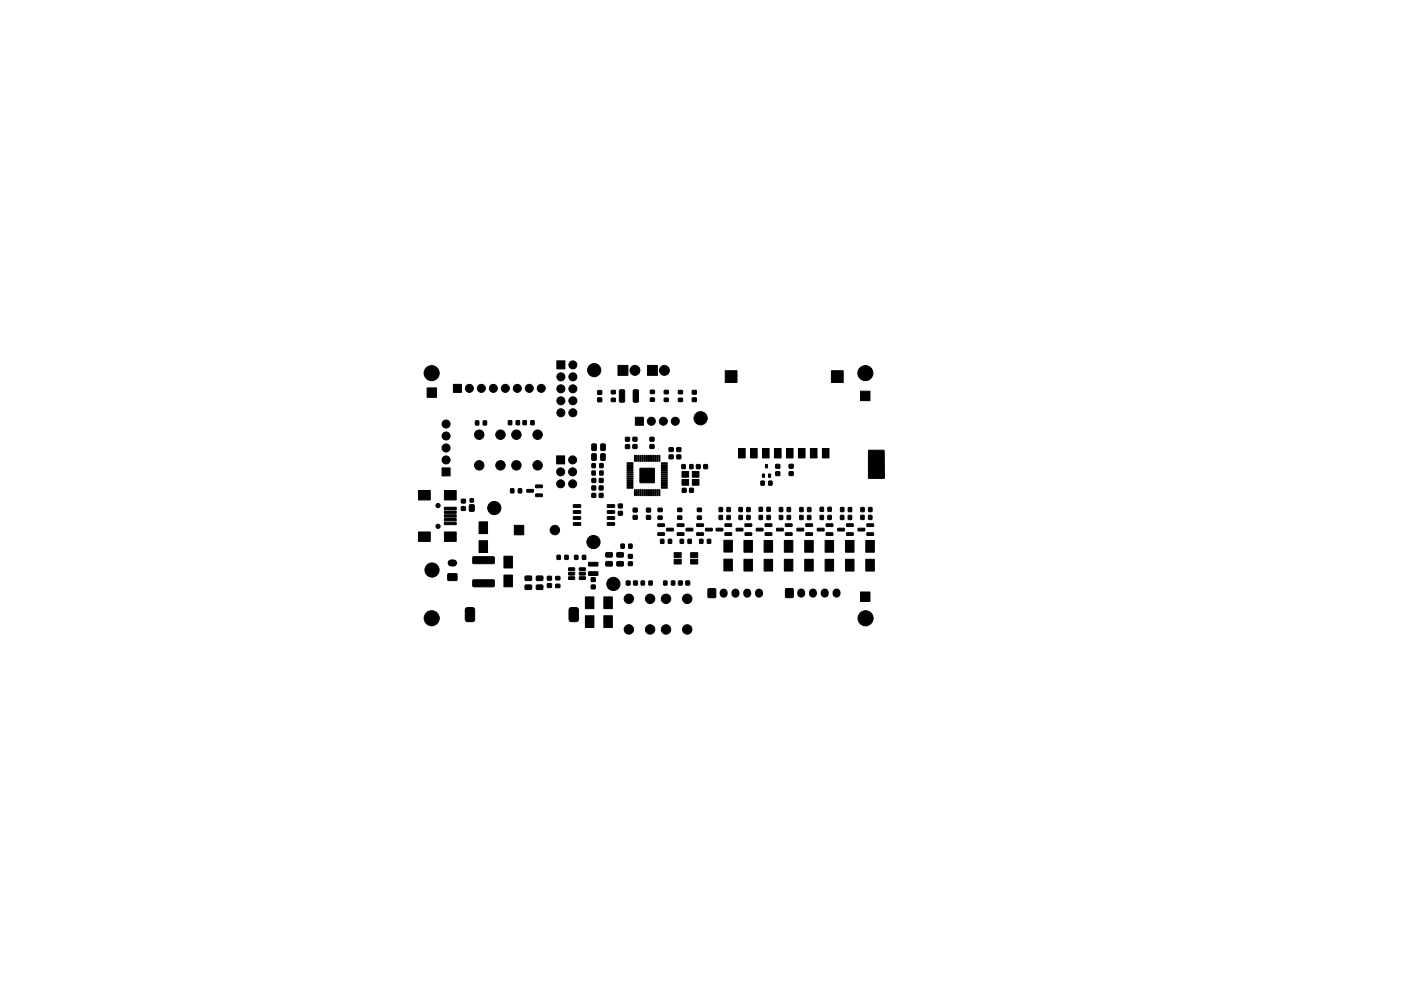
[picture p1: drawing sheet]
<svg xmlns="http://www.w3.org/2000/svg" width="297mm" height="210mm" viewBox="0 0 297 210" stroke-linecap="round" stroke-linejoin="round" font-family="sans-serif">
<g fill="#000" stroke="#000" stroke-width=".21">
<path d="M118.1 76.6h1.7v1.7h-1.7zM131 77.5h2.1v2.1h-2.1zM137.3 77.5h2.1v2.1h-2.1zM90.5 82.3h2v2h-2zM91.1 83.3h.4v.5h-.4zM91.5 82.8h.6v.5h-.6zM93.7 99.3h1.7v1.7h-1.7zM96.1 81.5h1.7v1.7h-1.7zM100.8 89.3h.7v.8h-.7zM102.5 89.3h.6v.8h-.6zM107.8 89.3h.7v.8h-.7zM109.5 89.3h.6v.8h-.6z"/>
<path d="M110.9 89.3h.7v.8h-.7zM112.5 89.3h.7v.8h-.7zM118 96.7h1.7v1.7h-1.7zM125.5 98.4h.7v.8h-.7zM125.5 96.3l.7-.1 .2 .2v1l-.1 .3h-.6l-.2-.2zM125.5 94.2h.7l.2 .1 .1 1.1-.2 .2h-.6l-.2-.1zM126.7 84.4h.9v.8h-.9zM126.7 82.9h.9v.8h-.9zM127.2 98.4h.7v.8h-.7zM127.4 96.3l.7-.1 .2 .2v1l-.1 .3h-.6l-.2-.2zM127.4 94.2h.7l.2 .1 .1 1.1-.2 .2h-.6l-.2-.1zM129.6 82.9h.9v.6h-.9z"/>
<path d="M129.6 84.5h.9v.7h-.9zM131.4 82.8l.8-.1 .2 .1v2.3l-.1 .2h-.7l-.3-.1zM132.6 94.4h.9v.7h-.9zM132.6 92.8h.9v.8h-.9zM133 98.2h1.2v.1l-1.2 .1zM133 98.6h1.2v.1l-1.2 .1zM133 99h1.2v.1l-1.2 .1zM133 99.4h1.2v.1l-1.2 .1zM133 99.8h1.2v.1l-1.2 .1zM134.3 82.8l.8-.1 .2 .1 .1 2.3-.2 .2h-.7l-.2-.1zM134.2 94.4h.8v.7h-.8zM134.2 92.8h.8v.8h-.8z"/>
<path d="M134.5 96.6l.2 .1v1.2l-.2-.1zM134.9 96.6l.2 .1v1.2l-.2-.1zM135.3 96.6l.2 .1v1.2l-.2-.1zM135.7 96.6l.2 .1v1.2l-.2-.1zM136.1 96.6l.2 .1v1.2l-.2-.1zM134.7 88.5h1.7v1.7h-1.7zM136.5 96.6l.2 .1v1.2l-.2-.1zM136.9 96.6l.2 .1v1.2l-.2-.1zM137.3 96.6l.2 .1v1.2l-.2-.1zM137.7 96.6l.2 .1v1.2l-.2-.1zM137.8 94.4h.8v.7h-.8zM137.8 92.8h.8v.8h-.8z"/>
<path d="M138.1 96.6l.2 .1v1.2l-.2-.1zM137.9 82.8h.8v.7h-.8zM137.9 84.5h.8v.6h-.8zM138.5 96.6l.2 .1v1.2l-.2-.1zM138.9 96.6l.2 .1v1.2l-.2-.1zM139.3 96.6l.2 .1v1.2l-.2-.1zM139.7 96.6l.2 .1v1.2l-.2-.1zM140.8 84.5h.9v.7h-.9zM140.8 82.8h.9v.7h-.9zM140.2 99.8h1.2l.1 .1-1.2 .1zM140.2 99.4h1.2l.1 .1-1.2 .1zM140.2 99h1.2l.1 .1-1.2 .1z"/>
<path d="M140.2 98.6h1.2l.1 .1-1.2 .1zM140.2 98.2h1.2l.1 .1-1.2 .1zM141.9 96.5h.8v.8h-.8zM141.9 95h.8v.8h-.8zM143.5 96.5h.8v.8h-.8zM143.5 95h.8v.8h-.8zM143.8 84.5h.9v.7h-.9zM143.8 82.9h.9v.6h-.9zM144.6 98.6h.7v.8h-.7zM146.8 84.4h.8v.8h-.8zM146.8 82.9h.8v.7h-.8zM146.2 98.6h.7v.8h-.7z"/>
<path d="M147.7 98.6h.7v.8h-.7zM149.2 98.6h.8v.8h-.8zM153.8 78.7h2.5v2.5h-2.5zM156.6 95.2h1.4v2h-1.4zM159.1 95.2h1.4v2h-1.4zM161.7 95.2h1.4v2h-1.4zM162.3 98.6h.4v.7h-.4zM164.2 95.2h1.4v2h-1.4zM164.5 98.6h.8v.7h-.8zM166.7 95.2h1.4v2h-1.4zM167.3 98.5h.9v.8h-.9zM169.3 95.2h1.4v2h-1.4z"/>
<path d="M171.8 95.2h1.4v2h-1.4zM174.4 95.2h1.4v2h-1.4zM176.3 78.7h2.5v2.5h-2.5zM182.4 83h2v2h-2zM183 84h.4v.5h-.4zM183.4 83.5h.6v.5h-.6zM184.1 95.6h3.4l-.1 5.9-3.3-.1zM88.7 112.9h2.5v2h-2.5zM88.7 104.1h2.5v2h-2.5zM94.2 107.6h2.5v.5h-2.5zM94.2 108.4h2.5v.5h-2.5zM94.2 109.2h2.5v.5h-2.5z"/>
<path d="M94.2 110h2.5v.5h-2.5zM94.2 110.8h2.5v.5h-2.5zM94.2 104.1h2.5v2h-2.5zM94.2 112.9h2.5v2h-2.5zM97.8 107.5h.9v.8h-.9zM97.8 105.9h.9v.8h-.9zM99.6 107.1h.9v1.3h-.9zM99.7 105.8h.7v.7h-.7zM101.6 114.7h1.8v2.5h-1.8zM101.6 110.7h1.8v2.5h-1.8zM100.3 118.2l4.4-.1 .1 .2v1.2l-.2 .1h-4.2l-.2-.2zM108.3 103.7h.6v.9h-.6z"/>
<path d="M109 111.5h2v2h-2zM109.9 103.7h.7v.9h-.7zM111.7 103.9l1.3-.1 .1 .5-1.3 .1zM113.6 104.8h1.3l.1 .5-1.4 .1zM113.6 102.9h1.3l.1 .5-1.4 .1zM118.1 117.8h.7v.9h-.7zM119.8 117.8h.6v.9h-.6zM121.6 107.1h1.4l.1 .5h-1.5zM121.6 108.4l1.4-.1 .1 .5-1.5 .1zM121.6 109.6h1.4l.1 .5-1.5 .1zM121.6 110.9h1.4l.1 .5-1.5 .1zM121.8 117.8h.7v.9h-.7z"/>
<path d="M123.5 117.8h.7v.9h-.7zM125.5 99.9h.7v.9h-.7zM125.5 103.1h.8v.8h-.8zM125.5 104.7h.8v.8h-.8zM125.5 101.5h.8v.8h-.8zM127.1 103.1h.7v.8h-.7zM127.1 104.7h.7v.8h-.7zM127.1 101.5h.7v.8h-.7zM127.2 99.9h.7v.9h-.7zM128.5 117.3l1.2-.1 .2 .3-.1 .6-.2 .1h-1l-.2-.2zM128.8 110.9h1.4l.1 .5-1.5 .1zM128.8 109.6h1.4l.1 .5-1.5 .1z"/>
<path d="M128.8 108.4l1.4-.1 .1 .5-1.5 .1zM128.8 107.1h1.4l.1 .5h-1.5zM130.8 117.3l1.2-.1 .2 .3v.6l-.3 .1h-1l-.2-.2zM131.1 107h.8v.7h-.8zM131.1 108.5h.8v.8h-.8zM131.7 115.5h.6v.8h-.6zM133 100.2h1.2v.1l-1.2 .1zM133 100.6h1.2v.1l-1.2 .1zM133 101h1.2v.1l-1.2 .1zM133 101.4h1.2v.1l-1.2 .1zM133 101.8h1.2v.1l-1.2 .1zM133 102.2h1.2v.1l-1.2 .1z"/>
<path d="M133 102.6h1.2v.1l-1.2 .1zM133 103h1.2v.1l-1.2 .1zM133 103.4h1.2v.1l-1.2 .1zM133.2 117.7h.9v.7h-.9zM133.2 119.2h.9v.8h-.9zM133.3 115.5h.7v.8h-.7zM134.5 103.9h.2v1.3l-.2-.1zM134.3 107.8h.8v.8h-.8zM134.3 109.4h.8v.8h-.8zM134.9 103.9h.2v1.3l-.2-.1zM135.3 103.9h.2v1.3l-.2-.1zM135.7 103.9h.2v1.3l-.2-.1z"/>
<path d="M135.7 99.4h3v3h-3zM136.1 103.9h.2v1.3l-.2-.1zM136.5 103.9h.2v1.3l-.2-.1zM136.9 103.9h.2v1.3l-.2-.1zM137.3 103.9h.2v1.3l-.2-.1zM137.1 107.8h.8v.8h-.8zM137.1 109.4h.8v.8h-.8zM137.7 103.9h.2v1.3l-.2-.1zM138.1 103.9h.2v1.3l-.2-.1zM138.5 103.9h.2v1.3l-.2-.1zM138.9 103.9h.2v1.3l-.2-.1zM139.3 103.9h.2v1.3l-.2-.1z"/>
<path d="M139.5 111.2l1.3-.1 .1 .5-1.4 .1zM139.5 113.1l1.3-.1 .1 .5-1.4 .1zM139.7 103.9h.2v1.3l-.2-.1zM140.1 114.4h.6v.9h-.6zM139.5 107.8h.9v.7h-.9zM139.5 109.5h.9v.7h-.9zM141.4 112.1h1.3l.1 .5-1.4 .1zM140.2 103.4h1.2l.1 .1-1.2 .1zM140.2 103h1.2l.1 .1-1.2 .1zM140.2 102.6h1.2l.1 .1-1.2 .1zM140.2 102.2h1.2l.1 .1-1.2 .1zM140.2 101.8h1.2l.1 .1-1.2 .1z"/>
<path d="M140.2 101.4h1.2l.1 .1-1.2 .1zM140.2 101h1.2l.1 .1-1.2 .1zM140.2 100.6h1.2l.1 .1-1.2 .1zM140.2 100.2h1.2l.1 .1-1.2 .1zM141.7 114.4h.7v.9h-.7zM143.6 111.2l1.3-.1 .1 .5-1.3 .1zM143.6 113.1l1.3-.1 .1 .5-1.3 .1zM144.2 114.4h.7v.9h-.7zM143.7 107.8h.8v.7h-.8zM143.7 109.5h.8v.7h-.8zM142.9 117.3h1.5v1h-1.5zM142.9 118.7h1.5v1h-1.5z"/>
<path d="M144.6 101.7h1.4v1.2h-1.4zM144.6 100h1.4v1.2h-1.4zM144.7 103.6h.7v.8h-.7zM145.5 112.1h1.3l.1 .5-1.4 .1zM145.9 114.4h.7v.9h-.7zM146.2 103.6h.8v.8h-.8zM146.8 101.7h1.4v1.2h-1.4zM146.8 100h1.4v1.2h-1.4zM147.7 111.2l1.4-.1 .1 .5-1.4 .1zM147.7 113.1l1.4-.1 .1 .5-1.4 .1zM146.4 118.7h1.5v1h-1.5zM146.4 117.3h1.5v1h-1.5z"/>
<path d="M148.3 114.4h.7v.9h-.7zM147.9 107.8h.8v.7h-.8zM147.9 109.5h.8v.7h-.8zM149.6 112.1h1.3l.1 .5-1.3 .1zM150 114.4h.7v.9h-.7zM152.5 107.7h.7v.8h-.7zM152.5 109.4h.7v.8h-.7zM151.8 112.1h1.4l.1 .5-1.4 .1zM154.1 107.7h.7v.8h-.7zM154.1 109.4h.7v.8h-.7zM153.7 113.1l1.4-.1v.5l-1.3 .1zM153.7 111.2l1.4-.1v.5l-1.3 .1z"/>
<path d="M153.5 114.6h1.8v2.5h-1.8zM156.7 107.7h.7v.8h-.7zM156.7 109.4h.7v.8h-.7zM156.1 112.1h1.3l.1 .5-1.4 .1zM158.3 107.7h.7v.8h-.7zM158.3 109.4h.7v.8h-.7zM158 113.1l1.3-.1 .1 .5-1.4 .1zM158 111.2l1.3-.1 .1 .5-1.4 .1zM157.7 114.7h1.8v2.5h-1.8zM161 107.6h.6v.9h-.6zM161.3 102.1h.7v.8h-.7zM161.6 100.6h.5v.7h-.5z"/>
<path d="M161 109.4h.6v.8h-.6zM160.4 112.1h1.3l.1 .5-1.4 .1zM162.6 107.6h.7v.9h-.7zM163 102.1h.7v.8h-.7zM162.9 100.6h.5v.7h-.5zM162.6 109.4h.7v.8h-.7zM162.2 113.1l1.4-.1 .1 .5-1.4 .1zM162.2 111.2l1.4-.1 .1 .5-1.4 .1zM162 114.7h1.8v2.5h-1.8zM164.5 100.1h.8v.8h-.8zM165.3 107.7h.6v.8h-.6zM165.3 109.4h.6v.8h-.6z"/>
<path d="M164.7 112.1h1.3l.1 .5-1.4 .1zM166.9 107.7h.7v.8h-.7zM166.9 109.4h.7v.8h-.7zM166.5 113.1l1.4-.1 .1 .5-1.4 .1zM166.5 111.2l1.4-.1 .1 .5-1.4 .1zM167.3 100.1h.9v.8h-.9zM166.3 114.7h1.8v2.5h-1.8zM169.6 107.7h.7v.8h-.7zM169.6 109.4h.6v.8h-.6zM169 112.1h1.3l.1 .5-1.4 .1zM171.2 107.7h.7v.8h-.7zM171.2 109.4h.7v.8h-.7z"/>
<path d="M170.9 113.1l1.3-.1 .1 .5-1.4 .1zM170.9 111.2l1.3-.1 .1 .5-1.4 .1zM170.6 114.7h1.8v2.5h-1.8zM173.9 107.6h.7v.9h-.7zM173.9 109.4h.7v.8h-.7zM173.3 112.1h1.3l.1 .5-1.3 .1zM175.5 107.6h.7v.9h-.7zM175.5 109.4h.7v.8h-.7zM175.2 113.1l1.3-.1 .1 .5-1.4 .1zM175.2 111.2l1.3-.1 .1 .5-1.4 .1zM174.9 114.7h1.8v2.5h-1.8zM178.2 107.7h.7v.8h-.7z"/>
<path d="M178.2 109.4h.7v.8h-.7zM177.6 112.1h1.4l.1 .5-1.4 .1zM179.9 107.7h.7v.8h-.7zM179.9 109.4h.6v.8h-.6zM179.5 113.1l1.3-.1 .1 .5-1.3 .1zM179.5 111.2l1.3-.1 .1 .5-1.3 .1zM179.3 114.7h1.8v2.5h-1.8zM182.5 107.7h.7v.8h-.7zM182.5 109.4h.7v.8h-.7zM181.9 112.1h1.4l.1 .5-1.4 .1zM184.2 107.7h.7v.8h-.7zM184.2 109.4h.6v.8h-.6z"/>
<path d="M183.8 113.1l1.3-.1 .1 .5-1.3 .1zM183.8 111.2l1.3-.1 .1 .5-1.3 .1zM183.6 114.7h1.8v2.5h-1.8zM95 121.8h1.9v1.3h-1.9zM98.8 129l.3-.1h1l.5 .3v2.2l-.2 .4-1.4 .1-.3-.3-.1-2.2zM100.3 123.1l4.4-.1 .1 .2v1.2l-.2 .1h-4.2l-.2-.2zM106.8 122h1.8v2.5h-1.8zM106.8 118h1.8v2.5h-1.8zM111.4 122.3l1.2-.1 .1 .2v.6l-.2 .2h-1.1l-.1-.3zM111.4 124.2l1.2-.1 .1 .2v.6l-.2 .2h-1.1l-.1-.3zM113.7 122.3l1.3-.1 .1 .2v.6l-.2 .2h-1.1l-.1-.3zM113.7 124.2l1.3-.1 .1 .2v.6l-.2 .2h-1.1l-.1-.3z"/>
<path d="M116.1 122.3h.8v.8h-.8zM116.1 123.8h.8v.8h-.8zM117.8 122.3h.9v.7h-.9zM117.8 124h.9v.7h-.9zM120.8 129l.3-.1h1l.5 .3v2.2l-.2 .4-1.4 .1-.3-.3-.1-2.2zM120.6 120.5h1.2v.5h-1.2zM120.6 121.5l1.2-.1v.5l-1.2 .1zM120.6 122.4h1.2v.5h-1.2zM122.8 122.4h1.2l.1 .5h-1.2zM122.8 121.5l1.2-.1 .1 .5-1.2 .1zM122.8 120.5h1.2l.1 .5h-1.2zM124.8 121.3h1.9l.1 .7-1.9 .1z"/>
<path d="M124.8 119.3h1.9l.1 .7-1.9 .1zM124.1 130.6h1.8v2.5h-1.8zM124.1 126.6h1.8v2.5h-1.8zM125.4 122.6h.8v.8h-.8zM125.4 124.1h.8v.8h-.8zM128 126.6h1.8v2.5h-1.8zM128 130.6h1.8v2.5h-1.8zM128.5 119.2l1.2-.1 .2 .3-.1 .6-.2 .1h-1l-.2-.2zM130.8 119.2l1.2-.1 .2 .3v.6l-.3 .1h-1l-.2-.2zM132.8 123.3h.8v.8h-.8zM134.4 123.3h.7v.8h-.7zM135.9 123.3h.7v.8h-.7z"/>
<path d="M137.6 123.3h.7v.8h-.7zM140.7 123.3h.7v.8h-.7zM142.4 123.3h.7v.8h-.7zM143.9 123.3h.7v.8h-.7zM145.4 123.3h.8v.8h-.8zM150.2 124.9h1.5v1.9h-1.5zM153.5 118.6h1.8v2.5h-1.8zM157.7 118.7h1.8v2.5h-1.8zM162 118.7h1.8v2.5h-1.8zM166.6 124.9h1.5v1.8h-1.5zM166.3 118.7h1.8v2.5h-1.8zM170.6 118.7h1.8v2.5h-1.8z"/>
<path d="M174.9 118.7h1.8v2.5h-1.8zM179.3 118.7h1.8v2.5h-1.8zM182.4 125.6h2v2h-2zM183 126.6h.4v.5h-.4zM183.4 126.1h.6v.5h-.6zM183.6 118.7h1.8v2.5h-1.8z"/>
<circle cx="91.5" cy="79.2" r="1.6"/>
<circle cx="118.9" cy="80" r=".85"/>
<circle cx="121.5" cy="80" r=".85"/>
<circle cx="121.5" cy="77.4" r=".85"/>
<circle cx="126" cy="78.5" r="1.4"/>
<circle cx="134.6" cy="78.6" r="1.05"/>
<circle cx="140.9" cy="78.6" r="1.05"/>
<circle cx="183.5" cy="79.2" r="1.6"/>
<circle cx="94.6" cy="97.6" r=".85"/>
<circle cx="94.6" cy="95" r=".85"/>
<circle cx="94.6" cy="90" r=".85"/>
<circle cx="94.6" cy="92.5" r=".85"/>
<circle cx="99.5" cy="82.4" r=".85"/>
<circle cx="101.6" cy="92.2" r="1"/>
<circle cx="101.6" cy="98.7" r="1"/>
<circle cx="102.1" cy="82.4" r=".85"/>
<circle cx="104.6" cy="82.4" r=".85"/>
<circle cx="106.1" cy="92.2" r="1"/>
<circle cx="106.1" cy="98.7" r="1"/>
<circle cx="107.1" cy="82.4" r=".85"/>
<circle cx="109.5" cy="92.2" r="1"/>
<circle cx="109.5" cy="98.7" r="1"/>
<circle cx="109.7" cy="82.4" r=".85"/>
<circle cx="112.2" cy="82.4" r=".85"/>
<circle cx="114" cy="92.2" r="1"/>
<circle cx="114" cy="98.7" r="1"/>
<circle cx="114.8" cy="82.4" r=".85"/>
<circle cx="118.9" cy="87.6" r=".85"/>
<circle cx="118.9" cy="85" r=".85"/>
<circle cx="118.9" cy="82.5" r=".85"/>
<circle cx="121.4" cy="97.6" r=".85"/>
<circle cx="121.5" cy="85" r=".85"/>
<circle cx="121.5" cy="82.5" r=".85"/>
<circle cx="121.5" cy="87.6" r=".85"/>
<circle cx="138.1" cy="89.4" r=".85"/>
<circle cx="140.6" cy="89.4" r=".85"/>
<circle cx="143.2" cy="89.4" r=".85"/>
<circle cx="148.5" cy="88.7" r="1.4"/>
<circle cx="92.9" cy="111.7" r=".45"/>
<circle cx="92.9" cy="107.3" r=".45"/>
<circle cx="104.8" cy="107.8" r="1.4"/>
<circle cx="117.6" cy="112.5" r="1"/>
<circle cx="118.9" cy="100.1" r=".85"/>
<circle cx="118.9" cy="102.7" r=".85"/>
<circle cx="121.4" cy="102.7" r=".85"/>
<circle cx="121.4" cy="100.1" r=".85"/>
<circle cx="125.8" cy="115" r="1.4"/>
<circle cx="91.5" cy="131.2" r="1.6"/>
<circle cx="91.6" cy="120.9" r="1.5"/>
<circle cx="130" cy="123.9" r="1.4"/>
<circle cx="133.3" cy="127" r="1"/>
<circle cx="133.3" cy="133.5" r="1"/>
<circle cx="137.8" cy="127" r="1"/>
<circle cx="137.8" cy="133.5" r="1"/>
<circle cx="141.2" cy="127" r="1"/>
<circle cx="141.2" cy="133.5" r="1"/>
<circle cx="145.7" cy="127" r="1"/>
<circle cx="145.7" cy="133.5" r="1"/>
<circle cx="183.5" cy="131.2" r="1.6"/>
</g>
<path d="M153.4 125.7v.3M155.9 125.7v.3M158.4 125.7v.3M160.9 125.7v.3M169.9 125.7v.3M172.4 125.7v.3M174.9 125.7v.3M177.4 125.7v.3" fill="none" stroke="#000" stroke-width="1.7"/>
<path d="M95.7 119.4h.5" fill="none" stroke="#000" stroke-width="1.5"/>
</svg>
